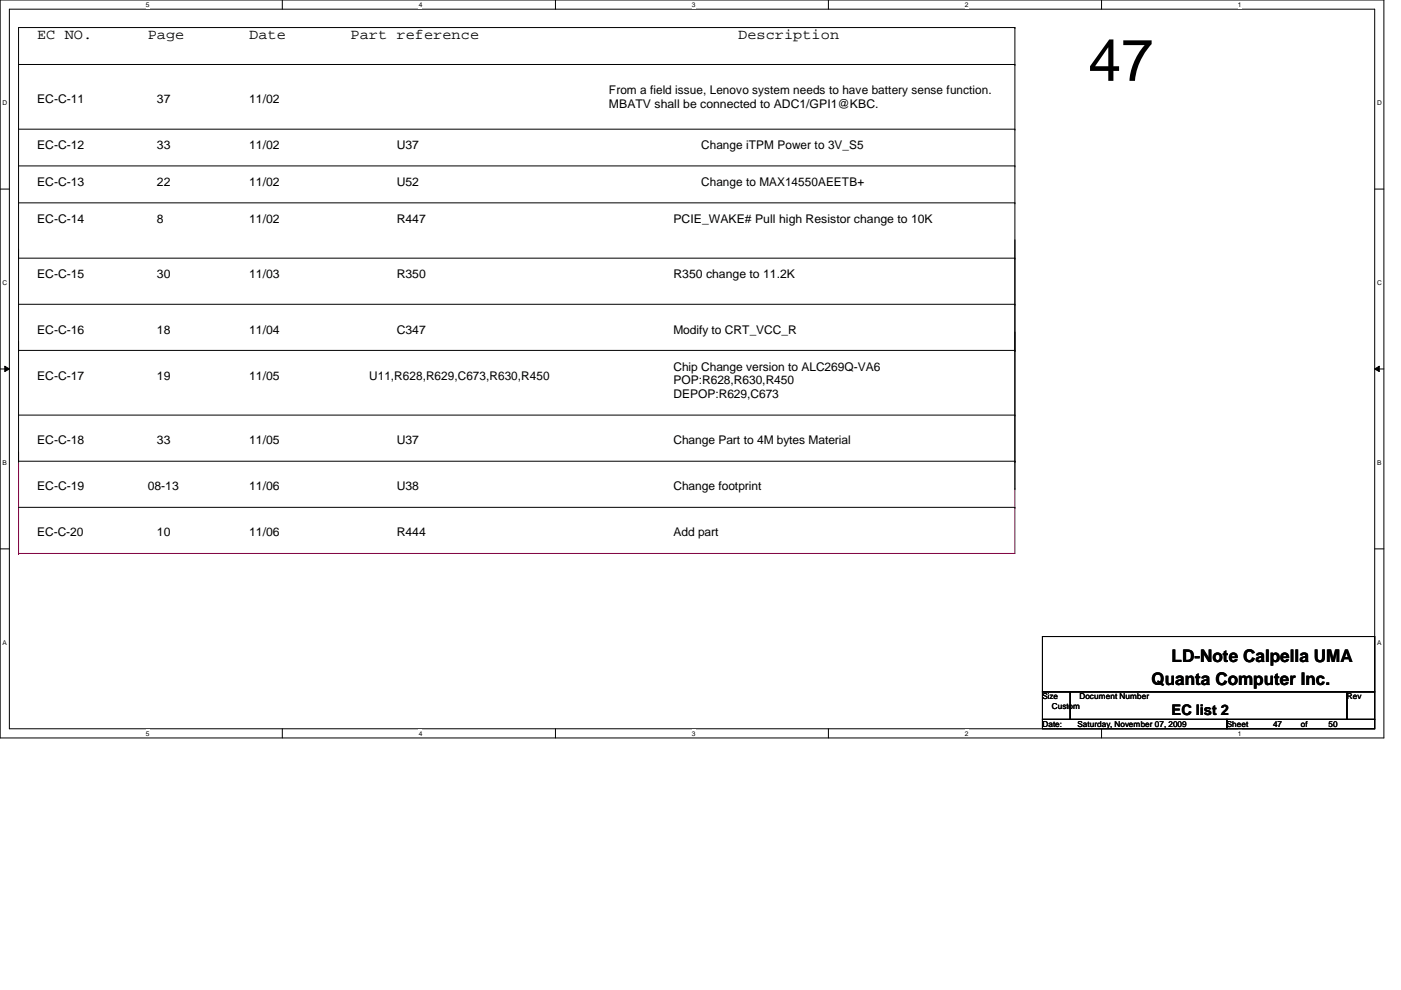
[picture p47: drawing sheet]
<svg xmlns="http://www.w3.org/2000/svg" width="297mm" height="210mm" viewBox="0 0 297 210" stroke-linecap="round" stroke-linejoin="round" font-family="sans-serif">
<defs><g id="words">
<text font-size="12.5" x="230.8" y="17.1">47</text>
<g font-size="3.7">
<text x="248.4" y="140.3">LD-Note Calpella UMA</text>
<text x="244.1" y="145.2">Quanta Computer Inc.</text>
</g>
<g font-size="3.1">
<text x="7.9" y="8.3">EC NO.</text>
<text x="31.3" y="8.3">Page</text>
<text x="52.8" y="8.3">Date</text>
<text x="74.3" y="8.3">Part reference</text>
<text x="156.5" y="8.3">Description</text>
<text x="248.4" y="151.5">EC list 2</text>
</g>
<g font-size="2.5">
<text x="7.9" y="21.8">EC-C-11</text>
<text x="33.3" y="21.8">37</text>
<text x="52.8" y="21.8">11/02</text>
<text x="129.1" y="19.9">From a field issue, Lenovo system needs to have battery sense function.</text>
<text x="129.1" y="22.8">MBATV shall be connected to ADC1/GPI1@KBC.</text>
<text x="7.9" y="31.6">EC-C-12</text>
<text x="33.3" y="31.6">33</text>
<text x="52.8" y="31.6">11/02</text>
<text x="84.1" y="31.6">U37</text>
<text x="148.7" y="31.6">Change iTPM Power to 3V_S5</text>
<text x="7.9" y="39.5">EC-C-13</text>
<text x="33.3" y="39.5">22</text>
<text x="52.8" y="39.5">11/02</text>
<text x="84.1" y="39.5">U52</text>
<text x="148.7" y="39.5">Change to MAX14550AEETB+</text>
<text x="7.9" y="47.2">EC-C-14</text>
<text x="33.3" y="47.2">8</text>
<text x="52.8" y="47.2">11/02</text>
<text x="84.1" y="47.2">R447</text>
<text x="142.8" y="47.2">PCIE_WAKE# Pull high Resistor change to 10K</text>
<text x="7.9" y="59">EC-C-15</text>
<text x="33.3" y="59">30</text>
<text x="52.8" y="59">11/03</text>
<text x="84.1" y="59">R350</text>
<text x="142.8" y="59">R350 change to 11.2K</text>
<text x="7.9" y="70.7">EC-C-16</text>
<text x="33.3" y="70.7">18</text>
<text x="52.8" y="70.7">11/04</text>
<text x="84.1" y="70.7">C347</text>
<text x="142.8" y="70.7">Modify to CRT_VCC_R</text>
<text x="7.9" y="80.5">EC-C-17</text>
<text x="33.3" y="80.5">19</text>
<text x="52.8" y="80.5">11/05</text>
<text x="78.3" y="80.5">U11,R628,R629,C673,R630,R450</text>
<text x="142.8" y="78.6">Chip Change version to ALC269Q-VA6</text>
<text x="142.8" y="81.5">POP:R628,R630,R450</text>
<text x="142.8" y="84.4">DEPOP:R629,C673</text>
<text x="7.9" y="94.2">EC-C-18</text>
<text x="33.3" y="94.2">33</text>
<text x="52.8" y="94.2">11/05</text>
<text x="84.1" y="94.2">U37</text>
<text x="142.8" y="94.2">Change Part to 4M bytes Material</text>
<text x="7.9" y="104">EC-C-19</text>
<text x="31.3" y="104">08-13</text>
<text x="52.8" y="104">11/06</text>
<text x="84.1" y="104">U38</text>
<text x="142.8" y="104">Change footprint</text>
<text x="7.9" y="113.7">EC-C-20</text>
<text x="33.3" y="113.7">10</text>
<text x="52.8" y="113.7">11/06</text>
<text x="84.1" y="113.7">R444</text>
<text x="142.8" y="113.7">Add part</text>
</g>
<g font-size="1.7">
<text x="221" y="148.3">Size</text>
<text x="228.9" y="148.3">Document Number</text>
<text x="285.6" y="148.3">Rev</text>
<text x="221" y="154.1">Date:</text>
<text x="223" y="150.2">Custom</text>
<text x="228.5" y="154.1">Saturday, November 07, 2009</text>
<text x="260.1" y="154.1">Sheet</text>
<text x="269.9" y="154.1">47</text>
<text x="275.8" y="154.1">of</text>
<text x="281.7" y="154.1">50</text>
</g>
<g font-size="1.4">
<text x="30.9" y="1.4">5</text>
<text x="88.8" y="1.4">4</text>
<text x="146.7" y="1.4">3</text>
<text x="204.6" y="1.4">2</text>
<text x="262.5" y="1.4">1</text>
<text x=".5" y="22.2">D</text>
<text x="292" y="22.2">D</text>
<text x=".5" y="60.4">C</text>
<text x="292" y="60.4">C</text>
<text x=".5" y="98.5">B</text>
<text x="292" y="98.5">B</text>
<text x=".5" y="136.7">A</text>
<text x="292" y="136.7">A</text>
<text x="30.9" y="156">5</text>
<text x="88.8" y="156">4</text>
<text x="146.7" y="156">3</text>
<text x="204.6" y="156">2</text>
<text x="262.5" y="156">1</text>
</g>
</g></defs>
<path d="M0 0h293.4v156.5h-293.4zM2 1.9h289.5v152.6h-289.5z" fill="none" stroke="#000" stroke-width=".21"/>
<g fill="#fff">
<path d="M30.9 .2h.8v1.5h-.8z"/>
<path d="M30.9 154.7h.8v1.6h-.8z"/>
</g>
<path d="M59.9 0v1.9M59.9 154.5v2" fill="none" stroke="#000" stroke-width=".21"/>
<g fill="#fff">
<path d="M88.8 .2h.7v1.5h-.7z"/>
<path d="M88.8 154.7h.7v1.6h-.7z"/>
</g>
<path d="M117.8 0v1.9M117.8 154.5v2" fill="none" stroke="#000" stroke-width=".21"/>
<g fill="#fff">
<path d="M146.7 .2h.7v1.5h-.7z"/>
<path d="M146.7 154.7h.7v1.6h-.7z"/>
</g>
<path d="M175.6 0v1.9M175.6 154.5v2" fill="none" stroke="#000" stroke-width=".21"/>
<g fill="#fff">
<path d="M204.6 .2h.7v1.5h-.7z"/>
<path d="M204.6 154.7h.7v1.6h-.7z"/>
</g>
<path d="M233.5 0v1.9M233.5 154.5v2" fill="none" stroke="#000" stroke-width=".21"/>
<g fill="#fff">
<path d="M262.5 .2h.7v1.5h-.7z"/>
<path d="M262.5 154.7h.7v1.6h-.7z"/>
<path d="M.5 21h1v1.5h-1z"/>
<path d="M292 21h.9v1.5h-.9z"/>
<path d="M.5 59.1h1v1.6h-1z"/>
<path d="M292 59.1h.9v1.6h-.9z"/>
</g>
<path d="M0 40.1h2M291.5 40.1h1.9" fill="none" stroke="#000" stroke-width=".21"/>
<g fill="#fff">
<path d="M.5 97.3h.9v1.5h-.9z"/>
<path d="M292 97.3h.9v1.5h-.9z"/>
</g>
<path d="M0 78.2h2M1 77.6l1 .6-1 .6zM291.5 78.2l.9-.6v1.2zM291.5 78.2h1.9" fill="none" stroke="#000" stroke-width=".21"/>
<path d="M1 77.6l1 .6-1 .6zM291.5 78.2l.9-.6v1.2z" fill="#000"/>
<g fill="#fff">
<path d="M.5 135.4h.9v1.5h-.9z"/>
<path d="M292 135.4h.9v1.5h-.9z"/>
</g>
<g fill="none" stroke="#000" stroke-width=".21">
<path d="M3.9 13.7h211.3M215.2 5.8h.1M215.2 13.7h.1M215.2 5.8h-211.3v92M215.2 5.8v97.8M3.9 27.4h211.3M3.9 35.2h211.3M215.2 27.4h.1M215.2 35.2h.1M3.9 54.7h.1M3.9 43h211.3M3.9 54.7h211.3"/>
<path d="M215.2 43h.1M215.2 54.7h.1M3.9 74.3h.1M3.9 64.5h211.3M3.9 74.3h211.3M215.2 74.3h.1M215.2 64.5h.1M3.9 97.8h.1M3.9 88h211.3M3.9 97.8h211.3M215.2 97.8h.1M215.2 88h.1"/>
<path d="M0 116.4h2M3.9 107.6h211.3M215.2 103.6h.1M215.2 107.6h.1M291.5 116.4h1.9M221 135h70.5v11.7h-70.5zM221 146.7h5.9v5.8h-5.9zM221 152.5h39.1v2h-39.1zM226.9 146.7h58.7v5.8h-58.7zM260.1 152.5h31.4v2h-31.4zM285.6 146.7h5.9v5.8h-5.9z"/>
</g>
<path d="M3.9 95.8v21.5M215.2 97.8h.1M215.2 97.8v19.5h-211.3M3.9 117.3h.1" fill="none" stroke="#800040" stroke-width=".21"/>
<use href="#words"/>
</svg>
